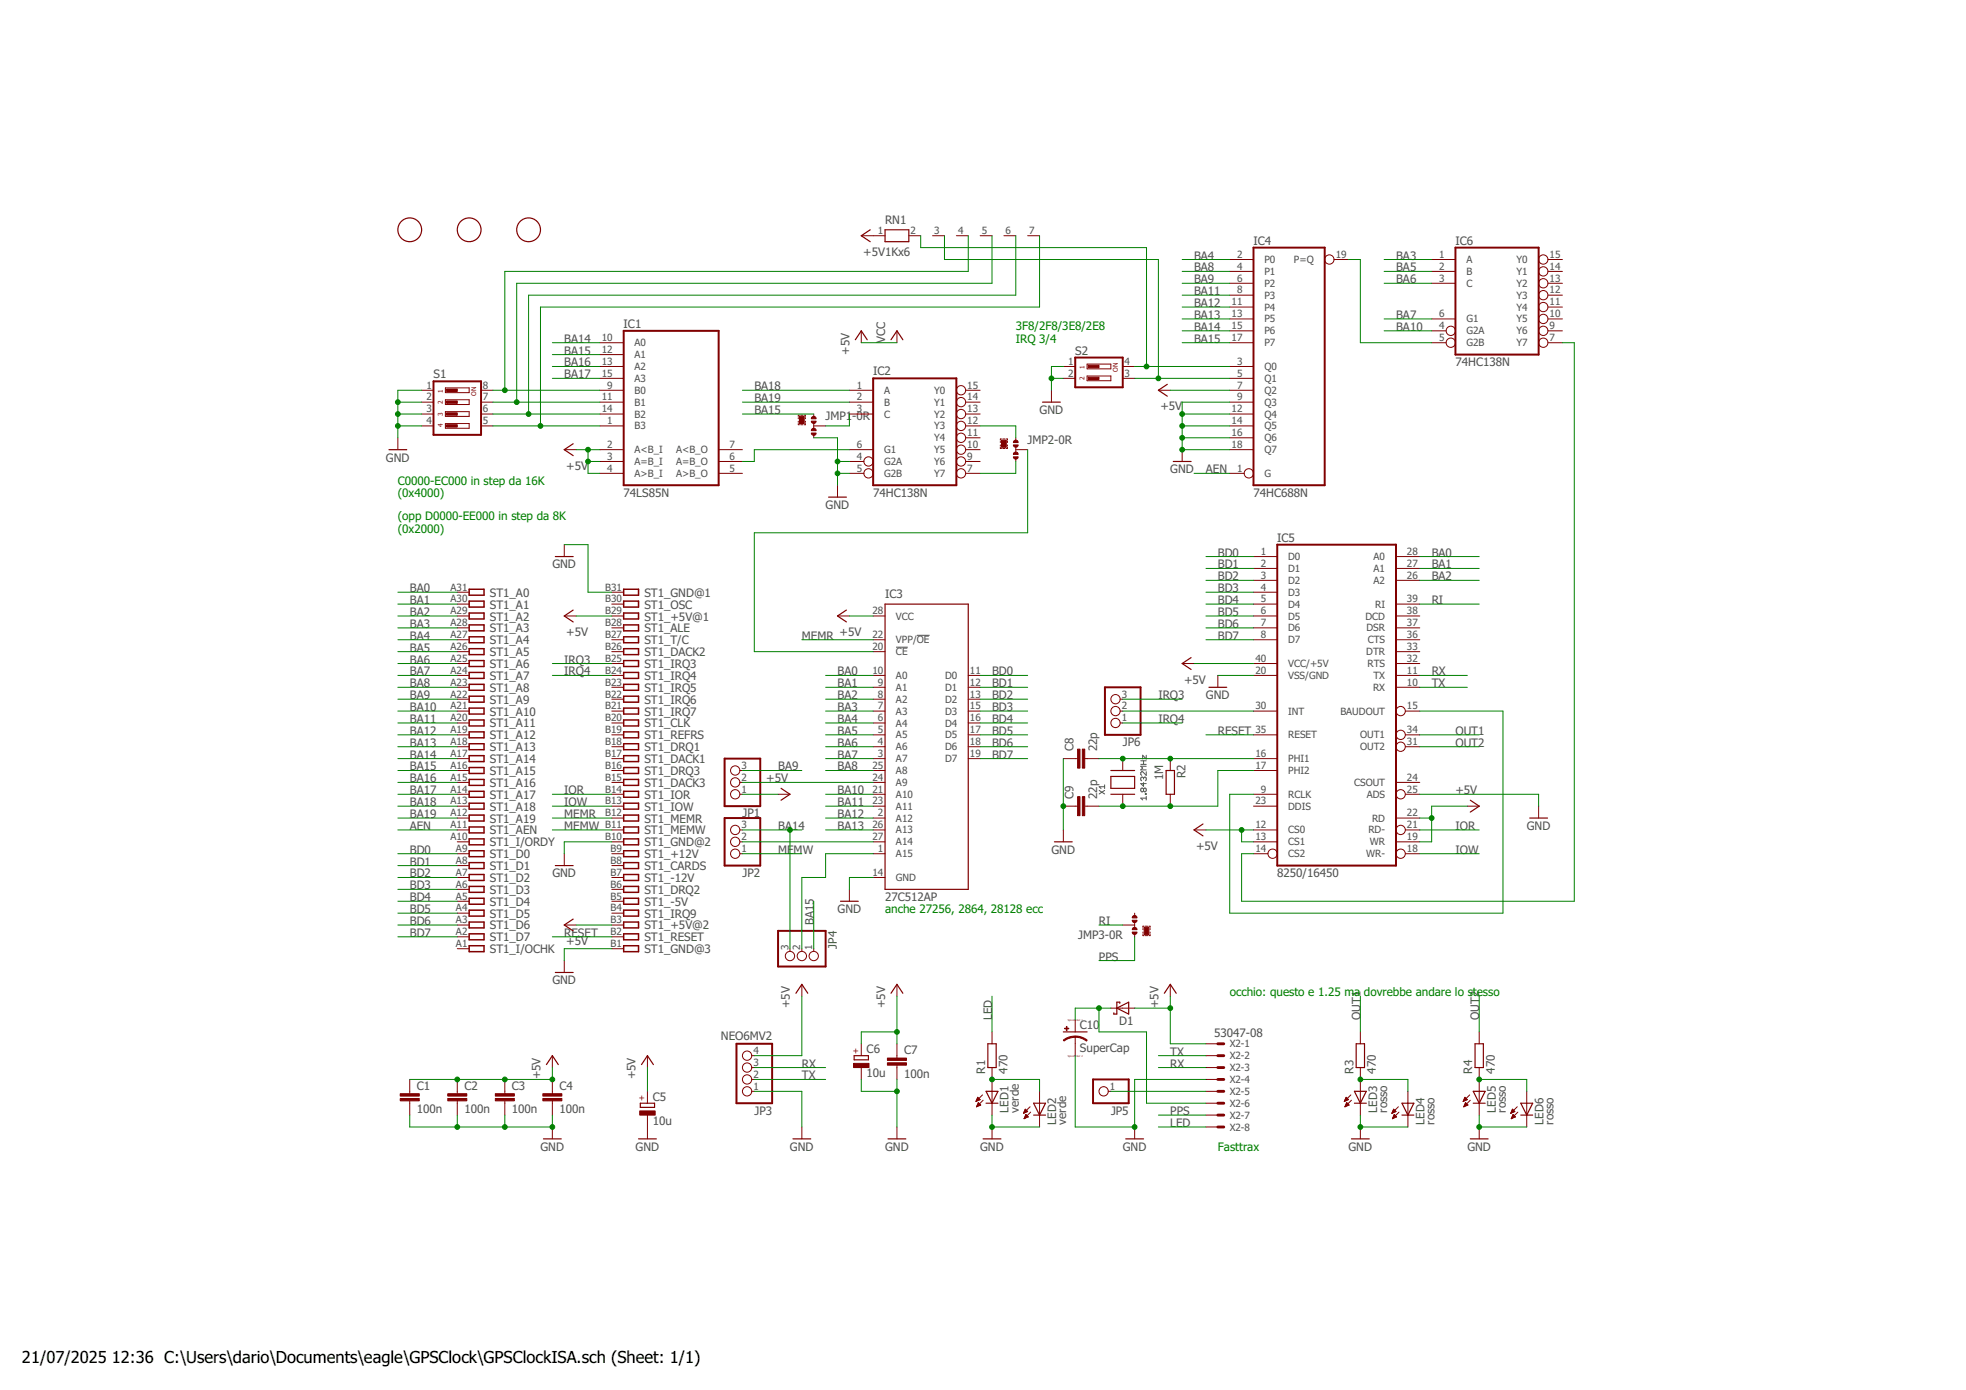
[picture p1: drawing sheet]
<svg xmlns="http://www.w3.org/2000/svg" width="420mm" height="297mm" viewBox="0 0 420 297" stroke-linecap="round" stroke-linejoin="round" font-family="sans-serif">
<defs><g id="words">
<g font-size="3.5">
<text x="4.7" y="291.3">21/07/2025</text>
<text x="23.9" y="291.3">12:36 C:\Users\dario\Documents\eagle\GPSClock\GPSClockISA.sch (Sheet: 1/1)</text>
</g>
<g font-size="2.5" fill="#505050">
<text x="189.1" y="47.8">RN1</text>
<text x="267.9" y="52.3">IC4</text>
<text x="311" y="52.3">IC6</text>
<text x="184.5" y="54.7">+5V1Kx6</text>
<text x="255.2" y="55.5">BA4</text>
<text x="255.2" y="58">BA8</text>
<text x="298.4" y="55.5">BA3</text>
<text x="298.4" y="58">BA5</text>
<text x="255.2" y="60.5">BA9</text>
<text x="255.2" y="63.1">BA11</text>
<text x="255.2" y="65.6">BA12</text>
<text x="298.4" y="60.5">BA6</text>
<text x="133.3" y="70.1">IC1</text>
<text x="255.2" y="68.2">BA13</text>
<text x="255.2" y="70.7">BA14</text>
<text x="298.4" y="68.2">BA7</text>
<text x="298.4" y="70.7">BA10</text>
<text x="120.6" y="73.2">BA14</text>
<text x="120.6" y="75.8">BA15</text>
<text x="181.5" y="75.8" transform="rotate(-90 181.5 75.8)">+5V</text>
<text x="189.1" y="73.2" transform="rotate(-90 189.1 73.2)">VCC</text>
<text x="229.8" y="75.8">S2</text>
<text x="255.2" y="73.2">BA15</text>
<text x="92.6" y="80.8">S1</text>
<text x="120.6" y="78.3">BA16</text>
<text x="120.6" y="80.8">BA17</text>
<text x="161.2" y="83.4">BA18</text>
<text x="186.6" y="80.2">IC2</text>
<text x="311" y="78.3">74HC138N</text>
<text x="161.2" y="88.5">BA15</text>
<text x="161.2" y="85.9">BA19</text>
<text x="176.5" y="89.7">JMP1</text>
<text x="182.1" y="89.7">-0R</text>
<text x="222.2" y="88.5">GND</text>
<text x="248" y="87.7">+5V</text>
<text x="219.6" y="94.8">JMP2-0R</text>
<text x="82.5" y="98.6">GND</text>
<text x="121" y="100.4">+5V</text>
<text x="250.1" y="101.2">GND</text>
<text x="257.7" y="101.2">AEN</text>
<text x="133.3" y="106.2">74LS85N</text>
<text x="186.6" y="106.2">74HC138N</text>
<text x="267.9" y="106.2">74HC688N</text>
<text x="176.5" y="108.8">GND</text>
<text x="260.3" y="118.9">BD0</text>
<text x="273" y="115.8">IC5</text>
<text x="306" y="118.9">BA0</text>
<text x="118" y="121.5">GND</text>
<text x="260.3" y="121.5">BD1</text>
<text x="260.3" y="124">BD2</text>
<text x="306" y="121.5">BA1</text>
<text x="306" y="124">BA2</text>
<text x="87.6" y="126.6">BA0</text>
<text x="87.6" y="129.1">BA1</text>
<text x="87.6" y="131.6">BA2</text>
<text x="104.7" y="130.1">ST1_A1</text>
<text x="104.7" y="127.5">ST1_A0</text>
<text x="137.7" y="130.1">ST1_OSC</text>
<text x="137.7" y="127.5">ST1_GND@1</text>
<text x="189.1" y="127.8">IC3</text>
<text x="260.3" y="126.6">BD3</text>
<text x="260.3" y="129.1">BD4</text>
<text x="260.3" y="131.6">BD5</text>
<text x="306" y="129.1">RI</text>
<text x="87.6" y="134.2">BA3</text>
<text x="87.6" y="136.7">BA4</text>
<text x="104.7" y="137.7">ST1_A4</text>
<text x="104.7" y="135.1">ST1_A3</text>
<text x="104.7" y="132.6">ST1_A2</text>
<text x="121" y="136">+5V</text>
<text x="137.7" y="137.7">ST1_T/C</text>
<text x="137.7" y="135.1">ST1_ALE</text>
<text x="137.7" y="132.6">ST1_+5V@1</text>
<text x="171.4" y="136.7">MEMR</text>
<text x="179.4" y="136">+5V</text>
<text x="260.3" y="134.2">BD6</text>
<text x="260.3" y="136.7">BD7</text>
<text x="87.6" y="139.3">BA5</text>
<text x="87.6" y="141.8">BA6</text>
<text x="104.7" y="142.8">ST1_A6</text>
<text x="104.7" y="140.2">ST1_A5</text>
<text x="120.6" y="141.8">IRQ3</text>
<text x="137.7" y="142.8">ST1_IRQ3</text>
<text x="137.7" y="140.2">ST1_DACK2</text>
<text x="87.6" y="144.3">BA7</text>
<text x="87.6" y="146.9">BA8</text>
<text x="87.6" y="149.4">BA9</text>
<text x="104.7" y="147.8">ST1_A8</text>
<text x="104.7" y="145.3">ST1_A7</text>
<text x="120.6" y="144.3">IRQ4</text>
<text x="137.7" y="147.8">ST1_IRQ5</text>
<text x="137.7" y="145.3">ST1_IRQ4</text>
<text x="179" y="144.3">BA0</text>
<text x="179" y="146.9">BA1</text>
<text x="179" y="149.4">BA2</text>
<text x="212" y="144.3">BD0</text>
<text x="212" y="146.9">BD1</text>
<text x="212" y="149.4">BD2</text>
<text x="247.6" y="149.4">IRQ3</text>
<text x="253.1" y="146.1">+5V</text>
<text x="257.7" y="149.4">GND</text>
<text x="306" y="146.9">TX</text>
<text x="306" y="144.3">RX</text>
<text x="87.6" y="152">BA10</text>
<text x="87.6" y="154.5">BA11</text>
<text x="104.7" y="155.5">ST1_A11</text>
<text x="104.7" y="152.9">ST1_A10</text>
<text x="104.7" y="150.4">ST1_A9</text>
<text x="137.7" y="155.5">ST1_CLK</text>
<text x="137.7" y="152.9">ST1_IRQ7</text>
<text x="137.7" y="150.4">ST1_IRQ6</text>
<text x="179" y="152">BA3</text>
<text x="179" y="154.5">BA4</text>
<text x="212" y="152">BD3</text>
<text x="212" y="154.5">BD4</text>
<text x="247.6" y="154.5">IRQ4</text>
<text x="87.6" y="157">BA12</text>
<text x="87.6" y="159.6">BA13</text>
<text x="104.7" y="160.5">ST1_A13</text>
<text x="104.7" y="158">ST1_A12</text>
<text x="137.7" y="160.5">ST1_DRQ1</text>
<text x="137.7" y="158">ST1_REFRS</text>
<text x="179" y="157">BA5</text>
<text x="179" y="159.6">BA6</text>
<text x="212" y="157">BD5</text>
<text x="212" y="159.6">BD6</text>
<text x="229.4" y="160.6" transform="rotate(-90 229.4 160.6)">C8</text>
<text x="234.5" y="160.6" transform="rotate(-90 234.5 160.6)">22p</text>
<text x="240" y="159.4">JP6</text>
<text x="260.3" y="157">RESET</text>
<text x="311" y="157">OUT1</text>
<text x="311" y="159.6">OUT2</text>
<text x="87.6" y="162.1">BA14</text>
<text x="87.6" y="164.7">BA15</text>
<text x="87.6" y="167.2">BA16</text>
<text x="104.7" y="165.6">ST1_A15</text>
<text x="104.7" y="163.1">ST1_A14</text>
<text x="137.7" y="165.6">ST1_DRQ3</text>
<text x="137.7" y="163.1">ST1_DACK1</text>
<text x="163.8" y="167.2">+5V</text>
<text x="166.3" y="164.7">BA9</text>
<text x="179" y="162.1">BA7</text>
<text x="179" y="164.7">BA8</text>
<text x="212" y="162.1">BD7</text>
<text x="248.6" y="166.7" transform="rotate(-90 248.6 166.7)">1M</text>
<text x="253.4" y="166.3" transform="rotate(-90 253.4 166.3)">R2</text>
<text x="87.6" y="169.7">BA17</text>
<text x="87.6" y="172.3">BA18</text>
<text x="104.7" y="173.2">ST1_A18</text>
<text x="104.7" y="170.7">ST1_A17</text>
<text x="104.7" y="168.2">ST1_A16</text>
<text x="120.6" y="169.7">IOR</text>
<text x="120.6" y="172.3">IOW</text>
<text x="137.7" y="173.2">ST1_IOW</text>
<text x="137.7" y="170.7">ST1_IOR</text>
<text x="137.7" y="168.2">ST1_DACK3</text>
<text x="179" y="169.7">BA10</text>
<text x="179" y="172.3">BA11</text>
<text x="229.4" y="170.7" transform="rotate(-90 229.4 170.7)">C9</text>
<text x="234.5" y="170.7" transform="rotate(-90 234.5 170.7)">22p</text>
<text x="311" y="169.7">+5V</text>
<text x="87.6" y="174.8">BA19</text>
<text x="87.6" y="177.3">AEN</text>
<text x="104.7" y="178.3">ST1_AEN</text>
<text x="104.7" y="175.8">ST1_A19</text>
<text x="120.6" y="174.8">MEMR</text>
<text x="120.6" y="177.3">MEMW</text>
<text x="137.7" y="178.3">ST1_MEMW</text>
<text x="137.7" y="175.8">ST1_MEMR</text>
<text x="158.7" y="174.7">JP1</text>
<text x="166.3" y="177.3">BA14</text>
<text x="179" y="174.8">BA12</text>
<text x="179" y="177.3">BA13</text>
<text x="311" y="177.3">IOR</text>
<text x="326.3" y="177.3">GND</text>
<text x="87.6" y="182.4">BD0</text>
<text x="87.6" y="185">BD1</text>
<text x="104.7" y="185.9">ST1_D1</text>
<text x="104.7" y="183.4">ST1_D0</text>
<text x="104.7" y="180.9">ST1_I/ORDY</text>
<text x="137.7" y="185.9">ST1_CARDS</text>
<text x="137.7" y="183.4">ST1_+12V</text>
<text x="137.7" y="180.9">ST1_GND@2</text>
<text x="166.3" y="182.4">MEMW</text>
<text x="224.7" y="182.4">GND</text>
<text x="255.6" y="181.7">+5V</text>
<text x="311" y="182.4">IOW</text>
<text x="87.6" y="187.5">BD2</text>
<text x="87.6" y="190">BD3</text>
<text x="104.7" y="191">ST1_D3</text>
<text x="104.7" y="188.5">ST1_D2</text>
<text x="118" y="187.5">GND</text>
<text x="137.7" y="191">ST1_DRQ2</text>
<text x="137.7" y="188.5">ST1_-12V</text>
<text x="158.7" y="187.4">JP2</text>
<text x="273" y="187.5">8250/16450</text>
<text x="87.6" y="192.6">BD4</text>
<text x="87.6" y="195.1">BD5</text>
<text x="87.6" y="197.7">BD6</text>
<text x="104.7" y="196.1">ST1_D5</text>
<text x="104.7" y="193.6">ST1_D4</text>
<text x="137.7" y="196.1">ST1_IRQ9</text>
<text x="137.7" y="193.6">ST1_-5V</text>
<text x="173.9" y="197.7" transform="rotate(-90 173.9 197.7)">BA15</text>
<text x="179" y="195.1">GND</text>
<text x="189.1" y="192.6">27C512AP</text>
<text x="234.9" y="197.7">RI</text>
<text x="87.6" y="200.2">BD7</text>
<text x="104.7" y="203.7">ST1_I/OCHK</text>
<text x="104.7" y="201.2">ST1_D7</text>
<text x="104.7" y="198.6">ST1_D6</text>
<text x="120.6" y="200.2">RESET</text>
<text x="121" y="202">+5V</text>
<text x="137.7" y="203.7">ST1_GND@3</text>
<text x="137.7" y="201.2">ST1_RESET</text>
<text x="137.7" y="198.6">ST1_+5V@2</text>
<text x="178.9" y="202.7" transform="rotate(-90 178.9 202.7)">JP4</text>
<text x="230.4" y="200.7">JMP3-0R</text>
<text x="234.9" y="205.3">PPS</text>
<text x="118" y="210.4">GND</text>
<text x="168.8" y="215.4" transform="rotate(-90 168.8 215.4)">+5V</text>
<text x="189.1" y="215.4" transform="rotate(-90 189.1 215.4)">+5V</text>
<text x="247.6" y="215.4" transform="rotate(-90 247.6 215.4)">+5V</text>
<text x="212" y="218" transform="rotate(-90 212 218)">LED</text>
<text x="230.8" y="219.9">C10</text>
<text x="239.2" y="219.1">D1</text>
<text x="259.5" y="221.7">53047-08</text>
<text x="290.7" y="218" transform="rotate(-90 290.7 218)">OUT1</text>
<text x="316.1" y="218" transform="rotate(-90 316.1 218)">OUT2</text>
<text x="154.1" y="222.3">NEO6MV2</text>
<text x="185.2" y="225.1">C6</text>
<text x="193.2" y="225.2">C7</text>
<text x="230.8" y="224.7">SuperCap</text>
<text x="250.1" y="225.6">TX</text>
<text x="89.1" y="232.8">C1</text>
<text x="99.2" y="232.8">C2</text>
<text x="109.4" y="232.8">C3</text>
<text x="115.5" y="230.7" transform="rotate(-90 115.5 230.7)">+5V</text>
<text x="119.6" y="232.8">C4</text>
<text x="135.8" y="230.7" transform="rotate(-90 135.8 230.7)">+5V</text>
<text x="171.4" y="230.7">TX</text>
<text x="171.4" y="228.1">RX</text>
<text x="185.2" y="230.2">10u</text>
<text x="193.2" y="230.3">100n</text>
<text x="210.5" y="229.4" transform="rotate(-90 210.5 229.4)">R1</text>
<text x="215.3" y="229.4" transform="rotate(-90 215.3 229.4)">470</text>
<text x="250.1" y="228.1">RX</text>
<text x="289.2" y="229.4" transform="rotate(-90 289.2 229.4)">R3</text>
<text x="294" y="229.4" transform="rotate(-90 294 229.4)">470</text>
<text x="314.6" y="229.4" transform="rotate(-90 314.6 229.4)">R4</text>
<text x="319.4" y="229.4" transform="rotate(-90 319.4 229.4)">470</text>
<text x="89.1" y="237.9">100n</text>
<text x="99.2" y="237.9">100n</text>
<text x="109.4" y="237.9">100n</text>
<text x="119.6" y="237.9">100n</text>
<text x="139.5" y="235.3">C5</text>
<text x="161.3" y="238.2">JP3</text>
<text x="215.6" y="237.8" transform="rotate(-90 215.6 237.8)">LED1</text>
<text x="217.7" y="237.8" transform="rotate(-90 217.7 237.8)">verde</text>
<text x="237.4" y="238.2">JP5</text>
<text x="250.1" y="238.3">PPS</text>
<text x="294.3" y="237.8" transform="rotate(-90 294.3 237.8)">LED3</text>
<text x="296.4" y="237.8" transform="rotate(-90 296.4 237.8)">rosso</text>
<text x="319.7" y="237.8" transform="rotate(-90 319.7 237.8)">LED5</text>
<text x="321.8" y="237.8" transform="rotate(-90 321.8 237.8)">rosso</text>
<text x="115.5" y="245.9">GND</text>
<text x="135.8" y="245.9">GND</text>
<text x="139.5" y="240.4">10u</text>
<text x="168.8" y="245.9">GND</text>
<text x="189.1" y="245.9">GND</text>
<text x="209.5" y="245.9">GND</text>
<text x="225.7" y="240.3" transform="rotate(-90 225.7 240.3)">LED2</text>
<text x="227.9" y="240.3" transform="rotate(-90 227.9 240.3)">verde</text>
<text x="239.9" y="245.9">GND</text>
<text x="250.1" y="240.8">LED</text>
<text x="288.2" y="245.9">GND</text>
<text x="304.4" y="240.3" transform="rotate(-90 304.4 240.3)">LED4</text>
<text x="306.6" y="240.3" transform="rotate(-90 306.6 240.3)">rosso</text>
<text x="313.6" y="245.9">GND</text>
<text x="329.8" y="240.3" transform="rotate(-90 329.8 240.3)">LED6</text>
<text x="332" y="240.3" transform="rotate(-90 332 240.3)">rosso</text>
</g>
<g font-size="2.5" fill="#008000">
<text x="217.1" y="70.6">3F8/2F8/3E8/2E8</text>
<text x="217.1" y="73.2">IRQ 3/4</text>
<text x="85" y="103.6">C0000-EC000 in step da 16K</text>
<text x="85" y="106.2">(0x4000)</text>
<text x="85" y="111.2">(opp D0000-EE000 in step da 8K</text>
<text x="85" y="113.9">(0x2000)</text>
<text x="189.1" y="195.1">anche 27256, 2864, 28128 ecc</text>
<text x="262.8" y="212.9">occhio: questo e 1.25 ma</text>
<text x="291.5" y="212.9">dovrebbe andare lo stesso</text>
<text x="260.3" y="245.9">Fasttrax</text>
</g>
<g font-size="2.1" fill="#505050">
<text x="187.6" y="50">1</text>
<text x="194.6" y="50">2</text>
<text x="199.7" y="50">3</text>
<text x="204.7" y="50">4</text>
<text x="209.8" y="50">5</text>
<text x="214.9" y="50">6</text>
<text x="220" y="50">7</text>
<text x="264.4" y="55.1">2</text>
<text x="264.4" y="57.6">4</text>
<text x="270.2" y="56.2">P0</text>
<text x="270.2" y="58.8">P1</text>
<text x="276.5" y="56.2">P=Q</text>
<text x="285.4" y="55.1">19</text>
<text x="307.5" y="55.1">1</text>
<text x="307.5" y="57.6">2</text>
<text x="313.4" y="56.2">A</text>
<text x="313.4" y="58.8">B</text>
<text x="324.1" y="58.8">Y1</text>
<text x="324.1" y="56.2">Y0</text>
<text x="331.2" y="57.6">14</text>
<text x="331.2" y="55.1">15</text>
<text x="263.2" y="65.3">11</text>
<text x="264.4" y="60.2">6</text>
<text x="264.4" y="62.7">8</text>
<text x="270.2" y="61.3">P2</text>
<text x="270.2" y="63.8">P3</text>
<text x="307.5" y="60.2">3</text>
<text x="313.4" y="61.3">C</text>
<text x="324.1" y="63.8">Y3</text>
<text x="324.1" y="61.3">Y2</text>
<text x="331.2" y="65.3">11</text>
<text x="331.2" y="62.7">12</text>
<text x="331.2" y="60.2">13</text>
<text x="263.2" y="67.8">13</text>
<text x="263.2" y="70.3">15</text>
<text x="270.2" y="66.4">P4</text>
<text x="270.2" y="68.9">P5</text>
<text x="270.2" y="71.5">P6</text>
<text x="307.5" y="70.3">4</text>
<text x="307.5" y="67.8">6</text>
<text x="313.4" y="71.5">G2A</text>
<text x="313.4" y="68.9">G1</text>
<text x="324.1" y="71.5">Y6</text>
<text x="324.1" y="68.9">Y5</text>
<text x="324.1" y="66.4">Y4</text>
<text x="331.2" y="70.3">9</text>
<text x="331.2" y="67.8">10</text>
<text x="128.6" y="72.9">10</text>
<text x="128.6" y="75.4">12</text>
<text x="128.6" y="78">13</text>
<text x="135.6" y="74">A0</text>
<text x="135.6" y="76.5">A1</text>
<text x="228.3" y="78">1</text>
<text x="240.3" y="78">4</text>
<text x="263.2" y="72.9">17</text>
<text x="264.4" y="78">3</text>
<text x="270.2" y="74">P7</text>
<text x="307.5" y="72.9">5</text>
<text x="313.4" y="74">G2B</text>
<text x="324.1" y="74">Y7</text>
<text x="331.2" y="72.9">7</text>
<text x="91.1" y="83">1</text>
<text x="103.2" y="83">8</text>
<text x="128.6" y="80.5">15</text>
<text x="129.8" y="83">9</text>
<text x="135.6" y="79.1">A2</text>
<text x="135.6" y="81.6">A3</text>
<text x="183.1" y="83">1</text>
<text x="206.7" y="83">15</text>
<text x="228.3" y="80.5">2</text>
<text x="240.3" y="80.5">3</text>
<text x="264.4" y="80.5">5</text>
<text x="264.4" y="83">7</text>
<text x="270.2" y="79.1">Q0</text>
<text x="270.2" y="81.6">Q1</text>
<text x="91.1" y="85.6">2</text>
<text x="91.1" y="88.1">3</text>
<text x="103.2" y="88.1">6</text>
<text x="103.2" y="85.6">7</text>
<text x="128.6" y="85.6">11</text>
<text x="128.6" y="88.1">14</text>
<text x="135.6" y="84.2">B0</text>
<text x="135.6" y="86.7">B1</text>
<text x="135.6" y="89.2">B2</text>
<text x="183.1" y="85.6">2</text>
<text x="183.1" y="88.1">3</text>
<text x="188.9" y="84.2">A</text>
<text x="188.9" y="86.7">B</text>
<text x="188.9" y="89.2">C</text>
<text x="199.7" y="89.2">Y2</text>
<text x="199.7" y="86.7">Y1</text>
<text x="199.7" y="84.2">Y0</text>
<text x="206.7" y="88.1">13</text>
<text x="206.7" y="85.6">14</text>
<text x="263.2" y="88.1">12</text>
<text x="264.4" y="85.6">9</text>
<text x="270.2" y="84.2">Q2</text>
<text x="270.2" y="86.7">Q3</text>
<text x="270.2" y="89.2">Q4</text>
<text x="91.1" y="90.7">4</text>
<text x="103.2" y="90.7">5</text>
<text x="129.8" y="90.7">1</text>
<text x="129.8" y="95.7">2</text>
<text x="135.6" y="91.8">B3</text>
<text x="155.9" y="95.7">7</text>
<text x="183.1" y="95.7">6</text>
<text x="199.7" y="94.3">Y4</text>
<text x="199.7" y="91.8">Y3</text>
<text x="206.7" y="95.7">10</text>
<text x="206.7" y="93.2">11</text>
<text x="206.7" y="90.7">12</text>
<text x="263.2" y="90.7">14</text>
<text x="263.2" y="93.2">16</text>
<text x="263.2" y="95.7">18</text>
<text x="270.2" y="91.8">Q5</text>
<text x="270.2" y="94.3">Q6</text>
<text x="129.8" y="98.3">3</text>
<text x="129.8" y="100.8">4</text>
<text x="135.6" y="96.8">A&lt;B_I</text>
<text x="135.6" y="99.4">A=B_I</text>
<text x="135.6" y="101.9">A&gt;B_I</text>
<text x="144.5" y="101.9">A&gt;B_O</text>
<text x="144.5" y="99.4">A=B_O</text>
<text x="144.5" y="96.8">A&lt;B_O</text>
<text x="155.9" y="100.8">5</text>
<text x="155.9" y="98.3">6</text>
<text x="183.1" y="98.3">4</text>
<text x="183.1" y="100.8">5</text>
<text x="188.9" y="99.4">G2A</text>
<text x="188.9" y="101.9">G2B</text>
<text x="188.9" y="96.8">G1</text>
<text x="199.7" y="101.9">Y7</text>
<text x="199.7" y="99.4">Y6</text>
<text x="199.7" y="96.8">Y5</text>
<text x="206.7" y="100.8">7</text>
<text x="206.7" y="98.3">9</text>
<text x="264.4" y="100.8">1</text>
<text x="270.2" y="101.9">G</text>
<text x="270.2" y="96.8">Q7</text>
<text x="269.5" y="118.6">1</text>
<text x="275.3" y="119.7">D0</text>
<text x="293.6" y="119.7">A0</text>
<text x="300.7" y="118.6">28</text>
<text x="269.5" y="121.1">2</text>
<text x="269.5" y="123.7">3</text>
<text x="275.3" y="122.2">D1</text>
<text x="275.3" y="124.8">D2</text>
<text x="293.6" y="122.2">A1</text>
<text x="293.6" y="124.8">A2</text>
<text x="300.7" y="121.1">27</text>
<text x="300.7" y="123.7">26</text>
<text x="96.3" y="131.3">A29</text>
<text x="96.3" y="128.7">A30</text>
<text x="96.3" y="126.2">A31</text>
<text x="129.3" y="131.3">B29</text>
<text x="129.3" y="128.7">B30</text>
<text x="129.3" y="126.2">B31</text>
<text x="186.5" y="131.3">28</text>
<text x="269.5" y="126.2">4</text>
<text x="269.5" y="128.7">5</text>
<text x="269.5" y="131.3">6</text>
<text x="275.3" y="127.3">D3</text>
<text x="275.3" y="129.9">D4</text>
<text x="293.9" y="129.9">RI</text>
<text x="300.7" y="128.7">39</text>
<text x="300.7" y="131.3">38</text>
<text x="96.3" y="136.4">A27</text>
<text x="96.3" y="133.8">A28</text>
<text x="129.3" y="136.4">B27</text>
<text x="129.3" y="133.8">B28</text>
<text x="186.5" y="136.4">22</text>
<text x="191.5" y="137.5">VPP/OE</text>
<text x="191.5" y="132.4">VCC</text>
<text x="269.5" y="133.8">7</text>
<text x="269.5" y="136.4">8</text>
<text x="275.3" y="132.4">D5</text>
<text x="275.3" y="134.9">D6</text>
<text x="275.3" y="137.5">D7</text>
<text x="291.8" y="132.4">DCD</text>
<text x="292" y="134.9">DSR</text>
<text x="292.3" y="137.5">CTS</text>
<text x="300.7" y="133.8">37</text>
<text x="300.7" y="136.4">36</text>
<text x="96.3" y="144">A24</text>
<text x="96.3" y="141.4">A25</text>
<text x="96.3" y="138.9">A26</text>
<text x="129.3" y="144">B24</text>
<text x="129.3" y="141.4">B25</text>
<text x="129.3" y="138.9">B26</text>
<text x="186.5" y="144">10</text>
<text x="186.5" y="138.9">20</text>
<text x="191.5" y="140">CE</text>
<text x="207.3" y="144">11</text>
<text x="268.3" y="144">20</text>
<text x="268.3" y="141.4">40</text>
<text x="275.3" y="142.6">VCC/+5V</text>
<text x="292" y="140">DTR</text>
<text x="292.2" y="142.6">RTS</text>
<text x="300.7" y="138.9">33</text>
<text x="300.7" y="141.4">32</text>
<text x="300.7" y="144">11</text>
<text x="96.3" y="149.1">A22</text>
<text x="96.3" y="146.5">A23</text>
<text x="129.3" y="149.1">B22</text>
<text x="129.3" y="146.5">B23</text>
<text x="187.6" y="146.5">9</text>
<text x="187.6" y="149.1">8</text>
<text x="191.5" y="145.1">A0</text>
<text x="191.5" y="147.6">A1</text>
<text x="202" y="145.1">D0</text>
<text x="202" y="147.6">D1</text>
<text x="207.3" y="146.5">12</text>
<text x="207.3" y="149.1">13</text>
<text x="239.7" y="149.1">3</text>
<text x="275.3" y="145.1">VSS/GND</text>
<text x="293.4" y="147.6">RX</text>
<text x="293.5" y="145.1">TX</text>
<text x="300.7" y="146.5">10</text>
<text x="96.3" y="154.1">A20</text>
<text x="96.3" y="151.6">A21</text>
<text x="129.3" y="154.1">B20</text>
<text x="129.3" y="151.6">B21</text>
<text x="187.6" y="151.6">7</text>
<text x="187.6" y="154.1">6</text>
<text x="191.5" y="150.2">A2</text>
<text x="191.5" y="152.7">A3</text>
<text x="191.5" y="155.3">A4</text>
<text x="202" y="150.2">D2</text>
<text x="202" y="152.7">D3</text>
<text x="202" y="155.3">D4</text>
<text x="207.3" y="151.6">15</text>
<text x="207.3" y="154.1">16</text>
<text x="239.7" y="154.1">1</text>
<text x="239.7" y="151.6">2</text>
<text x="268.3" y="151.6">30</text>
<text x="275.3" y="152.7">INT</text>
<text x="286.4" y="152.7">BAUDOUT</text>
<text x="300.7" y="151.6">15</text>
<text x="96.3" y="161.8">A17</text>
<text x="96.3" y="159.2">A18</text>
<text x="96.3" y="156.7">A19</text>
<text x="129.3" y="161.8">B17</text>
<text x="129.3" y="159.2">B18</text>
<text x="129.3" y="156.7">B19</text>
<text x="187.6" y="156.7">5</text>
<text x="187.6" y="159.2">4</text>
<text x="187.6" y="161.8">3</text>
<text x="191.5" y="157.8">A5</text>
<text x="191.5" y="160.3">A6</text>
<text x="202" y="157.8">D5</text>
<text x="202" y="160.3">D6</text>
<text x="207.3" y="156.7">17</text>
<text x="207.3" y="159.2">18</text>
<text x="207.3" y="161.8">19</text>
<text x="268.3" y="156.7">35</text>
<text x="268.3" y="161.8">16</text>
<text x="275.3" y="157.8">RESET</text>
<text x="290.7" y="157.8">OUT1</text>
<text x="290.7" y="160.3">OUT2</text>
<text x="300.7" y="156.7">34</text>
<text x="300.7" y="159.2">31</text>
<text x="96.3" y="166.8">A15</text>
<text x="96.3" y="164.3">A16</text>
<text x="129.3" y="166.8">B15</text>
<text x="129.3" y="164.3">B16</text>
<text x="158.5" y="166.8">2</text>
<text x="158.5" y="164.3">3</text>
<text x="186.5" y="164.3">25</text>
<text x="186.5" y="166.8">24</text>
<text x="191.5" y="162.9">A7</text>
<text x="191.5" y="165.4">A8</text>
<text x="191.5" y="168">A9</text>
<text x="202" y="162.9">D7</text>
<text x="268.3" y="164.3">17</text>
<text x="275.3" y="162.9">PHI1</text>
<text x="275.3" y="165.4">PHI2</text>
<text x="289.4" y="168">CSOUT</text>
<text x="300.7" y="166.8">24</text>
<text x="96.3" y="171.9">A13</text>
<text x="96.3" y="169.4">A14</text>
<text x="129.3" y="171.9">B13</text>
<text x="129.3" y="169.4">B14</text>
<text x="158.5" y="169.4">1</text>
<text x="186.5" y="169.4">21</text>
<text x="186.5" y="171.9">23</text>
<text x="191.5" y="170.5">A10</text>
<text x="191.5" y="173">A11</text>
<text x="268.3" y="171.9">23</text>
<text x="269.5" y="169.4">9</text>
<text x="275.3" y="173">DDIS</text>
<text x="275.3" y="170.5">RCLK</text>
<text x="292.1" y="170.5">ADS</text>
<text x="300.7" y="169.4">25</text>
<text x="96.3" y="179.5">A10</text>
<text x="96.3" y="177">A11</text>
<text x="96.3" y="174.5">A12</text>
<text x="129.3" y="179.5">B10</text>
<text x="129.3" y="177">B11</text>
<text x="129.3" y="174.5">B12</text>
<text x="158.5" y="179.5">2</text>
<text x="158.5" y="177">3</text>
<text x="186.5" y="179.5">27</text>
<text x="186.5" y="177">26</text>
<text x="187.6" y="174.5">2</text>
<text x="191.5" y="175.6">A12</text>
<text x="191.5" y="178.1">A13</text>
<text x="268.3" y="177">12</text>
<text x="268.3" y="179.5">13</text>
<text x="275.3" y="178.1">CS0</text>
<text x="292.4" y="178.1">RD-</text>
<text x="293.2" y="175.6">RD</text>
<text x="300.7" y="179.5">19</text>
<text x="300.7" y="177">21</text>
<text x="300.7" y="174.5">22</text>
<text x="97.5" y="184.6">A8</text>
<text x="97.5" y="182.1">A9</text>
<text x="130.5" y="184.6">B8</text>
<text x="130.5" y="182.1">B9</text>
<text x="158.5" y="182.1">1</text>
<text x="187.6" y="182.1">1</text>
<text x="191.5" y="180.7">A14</text>
<text x="191.5" y="183.2">A15</text>
<text x="268.3" y="182.1">14</text>
<text x="275.3" y="180.7">CS1</text>
<text x="275.3" y="183.2">CS2</text>
<text x="292" y="183.2">WR-</text>
<text x="292.8" y="180.7">WR</text>
<text x="300.7" y="182.1">18</text>
<text x="97.5" y="189.7">A6</text>
<text x="97.5" y="187.2">A7</text>
<text x="130.5" y="189.7">B6</text>
<text x="130.5" y="187.2">B7</text>
<text x="186.5" y="187.2">14</text>
<text x="191.5" y="188.3">GND</text>
<text x="97.5" y="197.3">A3</text>
<text x="97.5" y="194.8">A4</text>
<text x="97.5" y="192.2">A5</text>
<text x="130.5" y="197.3">B3</text>
<text x="130.5" y="194.8">B4</text>
<text x="130.5" y="192.2">B5</text>
<text x="97.5" y="202.4">A1</text>
<text x="97.5" y="199.8">A2</text>
<text x="130.5" y="202.4">B1</text>
<text x="130.5" y="199.8">B2</text>
<text x="168.5" y="202.9" transform="rotate(-90 168.5 202.9)">3</text>
<text x="171" y="202.9" transform="rotate(-90 171 202.9)">2</text>
<text x="173.6" y="202.9" transform="rotate(-90 173.6 202.9)">1</text>
<text x="161" y="227.8">3</text>
<text x="161" y="225.2">4</text>
<text x="262.8" y="223.8">X2-1</text>
<text x="262.8" y="226.4">X2-2</text>
<text x="161" y="232.9">1</text>
<text x="161" y="230.3">2</text>
<text x="237.2" y="232.9">1</text>
<text x="262.8" y="228.9">X2-3</text>
<text x="262.8" y="231.4">X2-4</text>
<text x="262.8" y="234">X2-5</text>
<text x="262.8" y="236.5">X2-6</text>
<text x="262.8" y="239.1">X2-7</text>
<text x="262.8" y="241.6">X2-8</text>
</g>
<g font-size="1.8" fill="#800000">
<text x="183.5" y="225.2" transform="rotate(-90 183.5 225.2)">+</text>
<text x="137.8" y="235.4" transform="rotate(-90 137.8 235.4)">+</text>
</g>
<g font-size="1.4" fill="#800000">
<text x="94.7" y="83.9" transform="rotate(-90 94.7 83.9)">1</text>
<text x="231.8" y="81.2" transform="rotate(-90 231.8 81.2)">2</text>
<text x="231.8" y="78.8" transform="rotate(-90 231.8 78.8)">1</text>
<text x="238.9" y="79.5" transform="rotate(-90 238.9 79.5)">ON</text>
<text x="94.7" y="88.8" transform="rotate(-90 94.7 88.8)">3</text>
<text x="94.7" y="86.3" transform="rotate(-90 94.7 86.3)">2</text>
<text x="101.8" y="84.6" transform="rotate(-90 101.8 84.6)">ON</text>
<text x="94.7" y="91.3" transform="rotate(-90 94.7 91.3)">4</text>
</g>
<g font-size=".6" fill="#800080">
<text x="228.2" y="218.2">SpiceO</text>
<text x="229.9" y="218.2">rder 1</text>
<text x="228.2" y="225.8">SpiceO</text>
<text x="229.9" y="225.8">rder 2</text>
</g>
</g></defs>
<g fill="none" stroke="#505050" stroke-width=".21">
<path d="M191.5 138.3h2.5M196 135.8h2.7M234.9 168.9l1.2 .8M236.1 168.9l-1.2 .8M236.1 168.1h-1.2l.4 .4M236.1 167.7v.8M243.8 163.3h1.2M243.8 162.6h1.2M244.4 166.3l.2-.2 .4 .2v.4l-.2 .2M244.4 168.6l.2-.2 .4 .2v.4l-.2 .2-.4-.2M244.4 168.6l-.2-.2-.4 .2v.4l.2 .2 .4-.2M244.4 166.3l-.2-.2-.4 .2v.4l.2 .2"/>
<path d="M244.4 162.6v.7M244.4 166.3v.2M244.4 167.2v.8l-.6-.6h1.2M244.4 168.6v.4M244.8 169.6h.2v.2h-.2zM245 170.6h-1.2l.4 .3M245 161.4v.8l-.8-.8v.8M245 164.9v.8l-.8-.8-.4 .2v.4l.2 .2M245 170.2v.7M245 163.7h-1.2l.4 .4-.4 .4h1.2"/>
</g>
<g fill="none" stroke="#800000" stroke-width=".25">
<path d="M186 49.1l-1.9 1.3 1.9 1.2M189.1 49.1h5.1v2.5h-5.1zM182.8 72.6l1.3-1.9 1.2 1.9M190.4 72.6l1.3-1.9 1.3 1.9M83.1 96.1h3.8M122.5 94.8l-1.9 1.3 1.9 1.3M222.8 85.9h3.8M249.5 82.1l-1.9 1.3 1.9 1.3M250.7 98.6h3.9M118.7 118.9h3.8M177.1 106.2h3.8M122.5 130.4l-1.9 1.2 1.9 1.3"/>
<path d="M180.9 130.4l-1.9 1.2 1.9 1.3M189.1 129.1h17.8v61h-17.8zM254.6 140.5l-2 1.3 2 1.3M258.4 146.9h3.8M166.9 168.5l1.9 1.2-1.9 1.3M225.3 179.9h3.9M237.4 169.7h5.1M237.4 164.7h5.1M237.4 165.9h5.1v2.6h-5.1zM249.2 164.7h1.8v5h-1.8zM257.1 176.1l-1.9 1.3 1.9 1.2M314.2 171l1.9 1.3-1.9 1.2"/>
<path d="M326.9 174.8h3.8M118.7 185h3.8M122.5 196.4l-1.9 1.3 1.9 1.2M179.6 192.6h3.8M118.7 207.8h3.8M170.1 212.3l1.3-1.9 1.2 1.9M190.4 212.3l1.3-1.9 1.3 1.9M238.7 215.4l2.5-1.2v2.5zM239.3 214.4v-.2h-.6v2.5h-.7v-.2M248.8 212.3l1.3-1.9 1.3 1.9M116.8 227.5l1.2-1.9 1.3 1.9M136.8 235.8h3.1v.8h-3.1z"/>
<path d="M137.1 227.5l1.3-1.9 1.2 1.9M182.5 225.6h3.1v.9h-3.1zM210.7 235.8h2.6M210.7 233.2h2.6l-1.3 2.6zM211.1 223.1h1.8v5h-1.8zM220.9 235.8h2.5l-1.2 2.5zM220.9 238.3h2.5M227.2 220.5h5.1M289.5 235.8h2.5M289.5 233.2h2.5l-1.3 2.6zM289.8 223.1h1.8v5h-1.8zM299.6 235.8h2.6l-1.3 2.5z"/>
<path d="M299.6 238.3h2.6M314.9 235.8h2.5M314.9 233.2h2.5l-1.3 2.6zM315.2 223.1h1.8v5h-1.8zM325 235.8h2.6l-1.3 2.5zM325 238.3h2.6M116.1 243.4h3.9M136.5 243.4h3.8M169.5 243.4h3.8M189.8 243.4h3.8M210.1 243.4h3.8M240.6 243.4h3.8"/>
<path d="M288.8 243.4h3.8M314.2 243.4h3.8"/>
<circle cx="87.6" cy="49.1" r="2.54"/>
<circle cx="100.3" cy="49.1" r="2.54"/>
<circle cx="113" cy="49.1" r="2.54"/>
</g>
<g fill="none" stroke="#800000" stroke-width=".21">
<path d="M184.1 50.4h5M194.2 50.4h2.6M199.3 50.4h2.5M204.4 50.4h2.5M209.5 50.4h2.5M214.5 50.4h2.6M219.6 50.4h2.6M262.8 55.5h5.1M262.8 58h5.1M285.1 55.5h3.1M306 55.5h5M306 58h5"/>
<path d="M330.8 55.5h3.1M330.8 58h3.1M128.2 73.2h5.1M128.2 78.3h5.1M128.2 75.8h5.1M184.1 70.7v2.5M191.7 70.7v2.5M227.2 78.3h2.6M232.3 77.8h5.1v1h-5.1zM239.9 78.3h2.6M262.8 60.5h5.1M262.8 70.7h5.1"/>
<path d="M262.8 73.2h5.1M262.8 68.2h5.1M262.8 65.6h5.1M262.8 63.1h5.1M262.8 78.3h5.1M306 60.5h5M306 70.7h3.1M306 73.2h3.1M306 68.2h5M330.8 60.5h3.1M330.8 70.7h3.1M330.8 73.2h3.1"/>
<path d="M330.8 68.2h3.1M330.8 65.6h3.1M330.8 63.1h3.1M85 93.6v2.5M90.1 83.4h2.5M90.1 85.9h2.5M90.1 88.5h2.5M90.1 91h2.5M95.2 82.9h5.1v1h-5.1zM95.2 85.4h5.1v1h-5.1zM95.2 88h5.1v1h-5.1zM95.2 90.5h5.1v1h-5.1z"/>
<path d="M102.8 83.4h2.5M102.8 85.9h2.5M102.8 88.5h2.5M102.8 91h2.5M120.6 96.1h2.5M128.2 83.4h5.1M128.2 85.9h5.1M128.2 88.5h5.1M128.2 98.6h5.1M128.2 96.1h5.1M128.2 91h5.1M128.2 80.9h5.1"/>
<path d="M153.6 98.6h5.1M153.6 96.1h5.1M170.6 90.5v.3h.3M170.6 89.2v.3M170.6 90v.3M170.9 88.7h-.3v.3M171.1 88.7h.5M171.1 90.8h.5M171.9 88.7h.2v.3M172.1 90.5v.3h-.2M172.1 89.2v.3M172.1 90v.3"/>
<path d="M173.9 91h2.5M173.9 88.5v.7M173.9 90.5v1M173.9 92.8v.8M181.5 83.4h5.1M181.5 85.9h5.1M181.5 88.5h5.1M181.5 98.6h3.1M181.5 96.1h5.1M206.4 83.4h3.1M206.4 85.9h3.1M206.4 88.5h3.1"/>
<path d="M206.4 98.6h3.1M206.4 96.1h3.1M206.4 93.6h3.1M206.4 91h3.1M213.8 95.6v.2h.2M213.8 94.3v.3M213.8 95.1v.2M214 93.8h-.2v.3M214.3 93.8h.5M214.3 95.8h.5M215.1 93.8h.2v.3M215.3 95.6v.2h-.2"/>
<path d="M215.3 94.3v.3M215.3 95.1v.2M217.1 96.1h2.5M217.1 93.6v.7M217.1 95.6v1M217.1 97.9v.7M224.7 83.4v2.5M227.2 80.9h2.6M232.3 80.3h5.1v1.1h-5.1zM239.9 80.9h2.6M247.6 83.4h2.5M252.6 96.1v2.5"/>
<path d="M262.8 83.4h5.1M262.8 85.9h5.1M262.8 88.5h5.1M262.8 96.1h5.1M262.8 93.6h5.1M262.8 91h5.1M262.8 80.9h5.1M120.6 116.4v2.5M128.2 101.2h5.1M153.6 101.2h5.1M179 103.7v2.5M181.5 101.2h3.1"/>
<path d="M206.4 101.2h3.1M262.8 101.2h3.1M267.9 118.9h5.1M298.3 118.9h5.1M97.7 139.3h2.6M97.7 136.7h2.6M97.7 134.2h2.6M97.7 131.6h2.6M97.7 129.1h2.6M97.7 126.6h2.6M120.6 131.6h2.5M130.7 139.3h2.6"/>
<path d="M130.7 136.7h2.6M130.7 134.2h2.6M130.7 131.6h2.6M130.7 129.1h2.6M130.7 126.6h2.6M179 131.6h2.5M186.6 139.3h2.5M186.6 136.7h2.5M186.6 131.6h2.5M267.9 136.7h5.1M267.9 134.2h5.1M267.9 131.6h5.1"/>
<path d="M267.9 129.1h5.1M267.9 126.6h5.1M267.9 121.5h5.1M267.9 124h5.1M298.3 139.3h5.1M298.3 136.7h5.1M298.3 134.2h5.1M298.3 131.6h5.1M298.3 129.1h5.1M298.3 121.5h5.1M298.3 124h5.1M97.7 159.6h2.6"/>
<path d="M97.7 157h2.6M97.7 154.5h2.6M97.7 152h2.6M97.7 149.4h2.6M97.7 146.9h2.6M97.7 144.3h2.6M97.7 141.8h2.6M130.7 159.6h2.6M130.7 157h2.6M130.7 154.5h2.6M130.7 152h2.6M130.7 149.4h2.6"/>
<path d="M130.7 146.9h2.6M130.7 144.3h2.6M130.7 141.8h2.6M186.6 159.6h2.5M186.6 157h2.5M186.6 154.5h2.5M186.6 152h2.5M186.6 149.4h2.5M186.6 146.9h2.5M186.6 144.3h2.5M206.9 159.6h2.6M206.9 157h2.6"/>
<path d="M206.9 154.5h2.6M206.9 152h2.6M206.9 149.4h2.6M206.9 146.9h2.6M206.9 144.3h2.6M239.4 154.5h.5M239.4 152h.5M239.4 149.4h.5M252.6 141.8h2.6M260.3 144.3v2.6M267.9 157h5.1M267.9 152h5.1"/>
<path d="M267.9 144.3h5.1M267.9 141.8h5.1M298.3 146.9h5.1M298.3 144.3h5.1M298.3 141.8h5.1M300.3 159.6h3.1M300.3 157h3.1M300.3 152h3.1M97.7 179.9h2.6M97.7 177.4h2.6M97.7 174.8h2.6M97.7 172.3h2.6"/>
<path d="M97.7 169.7h2.6M97.7 167.2h2.6M97.7 164.7h2.6M97.7 162.1h2.6M130.7 179.9h2.6M130.7 177.4h2.6M130.7 174.8h2.6M130.7 172.3h2.6M130.7 169.7h2.6M130.7 167.2h2.6M130.7 164.7h2.6M130.7 162.1h2.6"/>
<path d="M158.1 179.9h.6M158.1 177.4h.6M158.1 169.7h.6M158.1 167.2h.6M158.1 164.7h.6M166.3 169.7h2.5M186.6 179.9h2.5M186.6 177.4h2.5M186.6 174.8h2.5M186.6 172.3h2.5M186.6 169.7h2.5M186.6 167.2h2.5"/>
<path d="M186.6 164.7h2.5M186.6 162.1h2.5M206.9 162.1h2.6M227.2 172.3h3.1M227.2 162.1h3.1M227.2 177.4v2.5M231.8 172.3h3.1M231.8 162.1h3.1M239.9 162.1v2.6M239.9 169.7v2.6M250.1 162.1v2.6M250.1 169.7v2.6"/>
<path d="M255.2 177.4h2.5M267.9 179.9h5.1M267.9 177.4h5.1M267.9 172.3h5.1M267.9 169.7h5.1M267.9 164.7h5.1M267.9 162.1h5.1M298.3 179.9h5.1M298.3 174.8h5.1M298.3 167.2h5.1M300.3 177.4h3.1M300.3 169.7h3.1"/>
<path d="M313.6 172.3h2.5M328.8 172.3v2.5M97.7 197.7h2.6M97.7 195.1h2.6M97.7 192.6h2.6M97.7 190.1h2.6M97.7 187.5h2.6M97.7 185h2.6M97.7 182.4h2.6M120.6 197.7h2.5M120.6 182.4v2.6M130.7 197.7h2.6"/>
<path d="M130.7 195.1h2.6M130.7 192.6h2.6M130.7 190.1h2.6M130.7 187.5h2.6M130.7 185h2.6M130.7 182.4h2.6M158.1 182.4h.6M181.5 190.1v2.5M186.6 187.5h2.5M186.6 182.4h2.5M239.9 197.7h2.6M242.5 195.1v.8"/>
<path d="M242.5 197.2v1M242.5 199.4v.8M244.3 199.7v.2h.2M244.3 198.4v.3M244.3 199.2v.2M244.5 197.9h-.2v.3M244.8 199.9h.5M244.8 197.9h.5M245.5 197.9h.3v.3M245.8 199.7v.2h-.3M245.8 198.4v.3M245.8 199.2v.2"/>
<path d="M267.9 182.4h3.1M300.3 182.4h3.1M97.7 202.7h2.6M97.7 200.2h2.6M120.6 205.3v2.5M130.7 202.7h2.6M130.7 200.2h2.6M168.8 202.7v.6M171.4 202.7v.6M171.4 210.4v2.5M173.9 202.7v.6M191.7 210.4v2.5"/>
<path d="M229.8 218v2.5M237.4 215.4h5.1M250.1 210.4v2.5M87.6 230.7v3M87.6 235.2v3.1M97.7 230.7v3M97.7 235.2v3.1M107.9 230.7v3M107.9 235.2v3.1M118 225.6v2.5M118 230.7v3M118 235.2v3.1"/>
<path d="M138.4 225.6v2.5M138.4 233.2v2.6M138.4 238.3v5.1M160.7 233.2h.5M160.7 230.7h.5M160.7 228.1h.5M160.7 225.6h.5M184.1 223.1v2.5M184.1 228.1v2.6M191.7 223.1v3M191.7 227.6v3.1M208.6 235.3h.1"/>
<path d="M208.7 235.2h.3M208.7 235.1h.6M208.7 236.5h.1M208.8 234.9h.6M208.8 236.4h.2M208.8 234.8h.5M208.8 236.3h.5M208.9 236.2h.7M208.9 234.7h.3M208.9 234.6h.2M208.9 236h.6M209 234.5l.5 .5-.9 .4z"/>
<path d="M209 235.9h.4M209 235.8h.3M209.1 235.7h.1M209.1 235.6l.5 .5-.9 .4zM210 234l-1.4 1.4M210.1 235.1l-1.4 1.4M212 220.5v2.6M212 228.1v10.2M218.8 237.8h.1M218.8 237.7h.4M218.9 237.6h.6M218.9 239.1h.1"/>
<path d="M218.9 237.5h.7M218.9 238.9h.3M219 237.4h.5M219 238.8h.5M219 237.2h.3M219 238.7h.7M219.1 237.1h.1M219.1 238.6h.5M219.1 237l.5 .5-.9 .4zM219.1 238.4h.4M219.2 238.3h.2M219.2 238.2h.1"/>
<path d="M219.8 238.7l-.6-.5-.3 .9M219.8 238.7l-.9 .4M220.1 236.5l-1.4 1.4M220.3 237.7l-1.4 1.4M222.2 233.2v7.6M229.8 221.5v4.1M236.8 233.2h.6M257.7 233.2h2.6M257.7 230.7h2.6M257.7 228.1h2.6M257.7 225.6h2.6M257.7 223.1h2.6"/>
<path d="M257.7 235.8h2.6M257.7 238.3h2.6M287.3 235.3h.2M287.4 235.2h.3M287.4 235.1h.6M287.4 236.5h.1M287.5 234.9h.6M287.5 236.4h.2M287.5 236.3h.5M287.5 234.8h.5M287.6 234.7h.3M287.6 236.2h.7"/>
<path d="M287.6 234.6h.2M287.6 236h.6M287.7 234.5l.5 .5-.9 .4zM287.7 235.9h.4M287.7 235.8h.3M287.8 235.7h.1M288.3 236.1l-.5-.5-.4 .9M288.3 236.1l-.9 .4M288.7 234l-1.4 1.4M288.8 235.1l-1.4 1.4M290.7 220.5v2.6M290.7 228.1v10.2"/>
<path d="M297.5 237.8h.1M297.5 237.7h.4M297.6 237.6h.6M297.6 239.1h.1M297.6 237.5h.7M297.6 238.9h.3M297.7 238.8h.5M297.7 237.4h.5M297.8 237.2h.2M297.8 238.7h.7M297.8 238.6h.6M297.8 237.1h.1"/>
<path d="M297.8 237l.5 .5-.8 .4zM297.9 238.4h.3M297.9 238.3h.2M298 238.2h.1M298.5 238.7l-.5-.5-.4 .9M298.5 238.7l-.9 .4M298.9 236.5l-1.4 1.4M299 237.7l-1.4 1.4M300.9 233.2v7.6M312.7 235.3h.2M312.8 235.2h.3M312.8 235.1h.6"/>
<path d="M312.8 236.5h.1M312.9 234.9h.6M312.9 236.4h.2M312.9 234.8h.5M312.9 236.3h.5M313 234.7h.3M313 236.2h.7M313 234.6h.2M313 236h.6M313.1 234.5l.5 .5-.9 .4zM313.1 235.9h.4M313.1 235.8h.3"/>
<path d="M313.2 235.7h.1M313.2 235.6l.5 .5-.9 .4zM314.1 234l-1.4 1.4M314.2 235.1l-1.4 1.4M316.1 220.5v2.6M316.1 228.1v10.2M322.9 237.8h.1M322.9 237.7h.4M323 239.1h.1M323 237.6h.6M323 237.5h.7M323 238.9h.3"/>
<path d="M323.1 237.4h.5M323.1 238.8h.5M323.2 237.2h.2M323.2 238.7h.6M323.2 237.1h.1M323.2 238.6h.6M323.2 237l.5 .5-.8 .4zM323.3 238.4h.3M323.3 238.3h.2M323.3 238.2h.1M323.4 238.2l.5 .5-.9 .4zM324.3 236.5l-1.4 1.4"/>
<path d="M324.4 237.7l-1.4 1.4M326.3 233.2v7.6M118 240.8v2.6M171.4 240.8v2.6M191.7 240.8v2.6M212 240.8v2.6M242.5 240.8v2.6M257.7 240.8h2.6M290.7 240.8v2.6M316.1 240.8v2.6"/>
<circle cx="284.1" cy="55.5" r=".99"/>
<circle cx="329.8" cy="58" r=".99"/>
<circle cx="329.8" cy="55.5" r=".99"/>
<circle cx="310" cy="70.7" r=".99"/>
<circle cx="310" cy="73.2" r=".99"/>
<circle cx="329.8" cy="73.2" r=".99"/>
<circle cx="329.8" cy="70.7" r=".99"/>
<circle cx="329.8" cy="68.2" r=".99"/>
<circle cx="329.8" cy="65.6" r=".99"/>
<circle cx="329.8" cy="63.1" r=".99"/>
<circle cx="329.8" cy="60.5" r=".99"/>
<circle cx="185.6" cy="98.6" r=".99"/>
<circle cx="205.4" cy="93.6" r=".99"/>
<circle cx="205.4" cy="98.6" r=".99"/>
<circle cx="205.4" cy="96.1" r=".99"/>
<circle cx="205.4" cy="91" r=".99"/>
<circle cx="205.4" cy="88.5" r=".99"/>
<circle cx="205.4" cy="85.9" r=".99"/>
<circle cx="205.4" cy="83.4" r=".99"/>
<circle cx="185.6" cy="101.2" r=".99"/>
<circle cx="205.4" cy="101.2" r=".99"/>
<circle cx="266.9" cy="101.2" r=".99"/>
<circle cx="238.4" cy="154.5" r=".99"/>
<circle cx="238.4" cy="152" r=".99"/>
<circle cx="238.4" cy="149.4" r=".99"/>
<circle cx="299.3" cy="157" r=".99"/>
<circle cx="299.3" cy="159.6" r=".99"/>
<circle cx="299.3" cy="152" r=".99"/>
<circle cx="157.1" cy="169.7" r=".99"/>
<circle cx="157.1" cy="167.2" r=".99"/>
<circle cx="157.1" cy="164.7" r=".99"/>
<circle cx="157.1" cy="179.9" r=".99"/>
<circle cx="157.1" cy="177.4" r=".99"/>
<circle cx="299.3" cy="169.7" r=".99"/>
<circle cx="299.3" cy="177.4" r=".99"/>
<circle cx="157.1" cy="182.4" r=".99"/>
<circle cx="272" cy="182.4" r=".99"/>
<circle cx="299.3" cy="182.4" r=".99"/>
<circle cx="168.8" cy="204.3" r=".99"/>
<circle cx="171.4" cy="204.3" r=".99"/>
<circle cx="173.9" cy="204.3" r=".99"/>
<circle cx="159.7" cy="230.7" r=".99"/>
<circle cx="159.7" cy="228.1" r=".99"/>
<circle cx="159.7" cy="225.6" r=".99"/>
<circle cx="159.7" cy="233.2" r=".99"/>
<circle cx="235.9" cy="233.2" r=".99"/>
</g>
<g fill="#800000" stroke="#800000" stroke-width=".21">
<path d="M136.7 237.4h3.3v.9h-3.3z"/>
<path d="M116 234.7h4.1v.5h-4.1z"/>
<path d="M116 233.7h4.1v.5h-4.1z"/>
<path d="M189.7 227.1h4v.5h-4z"/>
<path d="M189.7 226.1h4v.5h-4z"/>
<path d="M227.5 219.7h.9v.2h-.9z"/>
<path d="M227.9 219.4h.1v.8h-.1z"/>
<path d="M244.5 198.2h1v1.5h-1z"/>
<path d="M182.4 227.2h3.3v.9h-3.3z"/>
<path d="M105.9 234.7h4v.5h-4z"/>
<path d="M105.9 233.7h4v.5h-4z"/>
<path d="M95.7 234.7h4.1v.5h-4.1z"/>
<path d="M95.7 233.7h4.1v.5h-4.1z"/>
<path d="M232.6 78.1h2.3v.5h-2.3z"/>
<path d="M232.6 80.6h2.3v.5h-2.3z"/>
<path d="M95.4 83.1h2.3v.6h-2.3z"/>
<path d="M95.4 85.7h2.3v.5h-2.3z"/>
<path d="M95.4 88.2h2.3v.5h-2.3z"/>
<path d="M95.4 90.8h2.3v.5h-2.3z"/>
<path d="M231.3 160.1h.5v4h-.5z"/>
<path d="M230.3 160.1h.5v4h-.5z"/>
<path d="M231.3 170.2h.5v4.1h-.5z"/>
<path d="M230.3 170.2h.5v4.1h-.5z"/>
<path d="M85.5 234.7h4.1v.5h-4.1z"/>
<path d="M85.5 233.7h4.1v.5h-4.1z"/>
<path d="M214 94.1h1.1v1.5h-1.1z"/>
<path d="M170.9 89h1v1.5h-1z"/>
</g>
<g fill="none" stroke="#800000" stroke-width=".42">
<path d="M267.9 52.9h15.2v50.8h-15.2zM311 52.9h17.8v22.9h-17.8zM133.3 70.7h20.3v33h-20.3zM229.8 76.4h10.1v6.4h-10.1zM92.6 81.5h10.2v11.4h-10.2zM186.6 80.9h17.8v22.8h-17.8zM273 116.4h25.3v68.6h-25.3zM236.1 146.9h7.7v10.1h-7.7zM154.9 174.8h7.6v10.2h-7.6zM154.9 162.1h7.6v10.2h-7.6zM166.3 198.9h10.1v7.6h-10.1zM157.4 223.1h7.6v12.7h-7.6z"/>
<path d="M233.6 230.7h7.6v5.1h-7.6z"/>
</g>
<path d="M260.3 223.1h1.2M260.3 225.6h1.2M260.3 228.1h1.2M260.3 230.7h1.2M260.3 233.2h1.2M260.3 235.8h1.2M260.3 238.3h1.2M260.3 240.8h1.2" fill="none" stroke="#800000" stroke-width=".61"/>
<g fill="#800000" stroke="#800000" stroke-width=".21">
<path d="M229.8 221.4l1.3 .2 1.2 .7-.1 .2-.9-.5-1.5-.3z" fill-rule="evenodd"/>
<path d="M227.2 222.3l1.2-.7 1.4-.2v.3l-1.5 .3-.9 .5z" fill-rule="evenodd"/>
<path d="M242 199.2h1a.51 .51 0 0 1-.5 .5 .51 .51 0 0 1-.5-.5z" fill-rule="evenodd"/>
<path d="M242 196.7h1a.51 .51 0 0 1-.5 .5 .51 .51 0 0 1-.5-.5z" fill-rule="evenodd"/>
<path d="M242.1 198.3l.6-.1 .3 .5h-1z" fill-rule="evenodd"/>
<path d="M242.1 195.7h.6l.3 .5h-1z" fill-rule="evenodd"/>
<path d="M216.7 94.2l.6-.1 .3 .5h-1z" fill-rule="evenodd"/>
<path d="M216.7 96.7l.6-.1 .3 .5h-1z" fill-rule="evenodd"/>
<path d="M216.6 95.1h1a.51 .51 0 0 1-.5 .5 .51 .51 0 0 1-.5-.5z" fill-rule="evenodd"/>
<path d="M216.6 97.6h1a.51 .51 0 0 1-.5 .5 .51 .51 0 0 1-.5-.5z" fill-rule="evenodd"/>
<path d="M173.5 89.2a.51 .51 0 0 1 .5-.2 .51 .51 0 0 1 .4 .5h-1z" fill-rule="evenodd"/>
<path d="M173.5 91.8a.51 .51 0 0 1 .5-.3 .51 .51 0 0 1 .4 .5h-1z" fill-rule="evenodd"/>
<path d="M173.4 90h1a.51 .51 0 0 1-.5 .5 .51 .51 0 0 1-.5-.5z" fill-rule="evenodd"/>
<path d="M173.4 92.5h1a.51 .51 0 0 1-.5 .5 .51 .51 0 0 1-.5-.5z" fill-rule="evenodd"/>
</g>
<g fill="none" stroke="#800000" stroke-width=".32">
<path d="M100.3 125.9h3.1v1.3h-3.1zM100.3 128.5h3.1v1.2h-3.1zM100.3 131h3.1v1.3h-3.1zM100.3 133.5h3.1v1.3h-3.1zM100.3 136.1h3.1v1.3h-3.1zM100.3 138.6h3.1v1.3h-3.1zM133.3 138.6h3.2v1.3h-3.2zM133.3 136.1h3.2v1.3h-3.2zM133.3 133.5h3.2v1.3h-3.2zM133.3 131h3.2v1.3h-3.2zM133.3 128.5h3.2v1.2h-3.2zM133.3 125.9h3.2v1.3h-3.2z"/>
<path d="M100.3 141.2h3.1v1.2h-3.1zM100.3 143.7h3.1v1.3h-3.1zM100.3 146.2h3.1v1.3h-3.1zM100.3 148.8h3.1v1.3h-3.1zM100.3 151.3h3.1v1.3h-3.1zM100.3 153.9h3.1v1.2h-3.1zM100.3 156.4h3.1v1.3h-3.1zM100.3 158.9h3.1v1.3h-3.1zM133.3 158.9h3.2v1.3h-3.2zM133.3 156.4h3.2v1.3h-3.2zM133.3 153.9h3.2v1.2h-3.2zM133.3 151.3h3.2v1.3h-3.2z"/>
<path d="M133.3 148.8h3.2v1.3h-3.2zM133.3 146.2h3.2v1.3h-3.2zM133.3 143.7h3.2v1.3h-3.2zM133.3 141.2h3.2v1.2h-3.2zM100.3 161.5h3.1v1.3h-3.1zM100.3 164h3.1v1.3h-3.1zM100.3 166.6h3.1v1.2h-3.1zM100.3 169.1h3.1v1.3h-3.1zM100.3 171.6h3.1v1.3h-3.1zM100.3 174.2h3.1v1.3h-3.1zM100.3 176.7h3.1v1.3h-3.1zM100.3 179.3h3.1v1.2h-3.1z"/>
<path d="M133.3 179.3h3.2v1.2h-3.2zM133.3 176.7h3.2v1.3h-3.2zM133.3 174.2h3.2v1.3h-3.2zM133.3 171.6h3.2v1.3h-3.2zM133.3 169.1h3.2v1.3h-3.2zM133.3 166.6h3.2v1.2h-3.2zM133.3 164h3.2v1.3h-3.2zM133.3 161.5h3.2v1.3h-3.2zM100.3 181.8h3.1v1.3h-3.1zM100.3 184.3h3.1v1.3h-3.1zM100.3 186.9h3.1v1.3h-3.1zM100.3 189.4h3.1v1.3h-3.1z"/>
<path d="M100.3 192h3.1v1.2h-3.1zM100.3 194.5h3.1v1.3h-3.1zM100.3 197h3.1v1.3h-3.1zM100.3 199.6h3.1v1.2h-3.1zM133.3 199.6h3.2v1.2h-3.2zM133.3 197h3.2v1.3h-3.2zM133.3 194.5h3.2v1.3h-3.2zM133.3 192h3.2v1.2h-3.2zM133.3 189.4h3.2v1.3h-3.2zM133.3 186.9h3.2v1.3h-3.2zM133.3 184.3h3.2v1.3h-3.2zM133.3 181.8h3.2v1.3h-3.2z"/>
<path d="M100.3 202.1h3.1v1.3h-3.1zM133.3 202.1h3.2v1.3h-3.2z"/>
</g>
<g fill="none" stroke="#008000" stroke-width=".21">
<path d="M196.8 50.4v2.5h48.2v25.4M201.8 50.4v5.1h45.8v25.4M206.9 50.4v7.6h-99v25.4M212 50.4v10.1h-101.6v25.4M217.1 50.4v12.7h-104.1v25.4M222.2 50.4v15.2h-106.7v25.4M252.6 55.5h10.2M252.6 58h10.2M288.2 55.5h2.5v17.7h15.3M295.8 55.5h10.2M295.8 58h10.2M118 78.3h10.2"/>
<path d="M118 73.2h10.2M118 75.8h10.2M184.1 73.2h7.6M227.2 78.3h-2.5v5.1M242.5 78.3h20.3M252.6 60.5h10.2M252.6 68.2h10.2M252.6 70.7h10.2M252.6 63.1h10.2M252.6 65.6h10.2M252.6 73.2h10.2M295.8 60.5h10.2"/>
<path d="M295.8 68.2h10.2M295.8 70.7h10.2M333.9 73.2h2.5v119.4h-71.1v-10.2h2.6M85 85.9h5.1M85 88.5h5.1M85 91h5.1M90.1 83.4h-5.1v10.2M105.3 83.4h22.9M105.3 85.9h22.9M105.3 88.5h22.9M105.3 91h22.9M118 80.9h10.2"/>
<path d="M123.1 96.1h5.1M125.7 96.1v5.1h2.5M125.7 98.6h2.5M158.7 83.4h22.8M158.7 85.9h22.8M158.7 88.5h15.2M173.9 93.6h5.1v10.1M179 98.6h2.5M181.5 88.5v2.5h-5.1M181.5 96.1h-20.3v2.5h-2.5M209.5 91h7.6v2.6M217.1 98.6v2.6h-7.6"/>
<path d="M219.6 96.1v17.8h-58.4v25.4h25.4M224.7 80.9h2.5M242.5 80.9h20.3M250.1 83.4h12.7M252.6 88.5h10.2M252.6 91h10.2M252.6 93.6h10.2M262.8 85.9h-10.2v10.2h10.2M120.6 116.4h5.1v10.2h5M179 101.2h2.5M255.2 101.2h7.6M257.7 118.9h10.2"/>
<path d="M303.4 118.9h12.7M85 126.6h12.7M85 129.1h12.7M85 131.6h12.7M85 134.2h12.7M85 136.7h12.7M85 139.3h12.7M123.1 131.6h7.6M171.4 136.7h15.2M181.5 131.6h5.1M257.7 126.6h10.2M257.7 129.1h10.2"/>
<path d="M257.7 121.5h10.2M257.7 131.6h10.2M257.7 124h10.2M257.7 134.2h10.2M257.7 136.7h10.2M303.4 129.1h12.7M303.4 121.5h12.7M303.4 124h12.7M85 144.3h12.7M85 146.9h12.7M85 149.4h12.7M85 152h12.7"/>
<path d="M85 154.5h12.7M85 157h12.7M85 141.8h12.7M85 159.6h12.7M118 144.3h12.7M118 141.8h12.7M176.4 144.3h10.2M176.4 146.9h10.2M176.4 149.4h10.2M176.4 152h10.2M176.4 154.5h10.2M176.4 157h10.2"/>
<path d="M176.4 159.6h10.2M209.5 144.3h10.1M209.5 146.9h10.1M209.5 149.4h10.1M209.5 152h10.1M209.5 154.5h10.1M209.5 157h10.1M209.5 159.6h10.1M239.9 149.4h12.7M239.9 152h28M239.9 154.5h12.7M255.2 141.8h12.7"/>
<path d="M257.7 157h10.2M260.3 144.3h7.6M303.4 144.3h10.2M303.4 152h17.8v43.1h-58.4v-25.4h5.1M303.4 146.9h10.2M303.4 157h12.7M303.4 159.6h12.7M85 169.7h12.7M85 162.1h12.7M85 164.7h12.7M85 172.3h12.7M85 174.8h12.7"/>
<path d="M85 177.4h12.7M85 167.2h12.7M118 169.7h12.7M118 172.3h12.7M118 174.8h12.7M118 177.4h12.7M130.7 179.9h-10.1v2.5M158.7 179.9h27.9M158.7 169.7h7.6M158.7 164.7h12.7M158.7 177.4h12.7M158.7 167.2h27.9"/>
<path d="M168.8 177.4v25.3M176.4 169.7h10.2M176.4 162.1h10.2M176.4 164.7h10.2M176.4 172.3h10.2M176.4 174.8h10.2M176.4 177.4h10.2M209.5 162.1h10.1M227.2 162.1v15.3M234.9 162.1h33M257.7 177.4h10.2M265.3 177.4v2.5h2.6"/>
<path d="M267.9 164.7h-7.6v7.6h-25.4M303.4 169.7h25.4v2.6M303.4 174.8h2.6M303.4 177.4h12.7M313.6 172.3h-7.6v7.6h-2.6M85 187.5h12.7M85 197.7h12.7M85 182.4h12.7M85 185h12.7M85 190.1h12.7M85 192.6h12.7M85 195.1h12.7"/>
<path d="M123.1 197.7h7.6M158.7 182.4h12.7M173.9 192.6v10.1M186.6 182.4h-10.2v5.1h-5v15.2M186.6 187.5h-5.1v2.6M234.9 197.7h5M303.4 182.4h12.7M85 200.2h12.7M118 200.2h12.7M130.7 202.7h-10.1v2.6M171.4 212.9v12.7h-10.2M191.7 212.9v10.2"/>
<path d="M212 212.9v7.6M234.9 215.4v5.1h10.1v15.3h12.7M237.4 215.4h-7.6v2.6M242.5 200.2v5.1h-7.6M242.5 215.4h7.6M250.1 212.9v10.2h7.6M290.7 212.9v7.6M316.1 212.9v7.6M87.6 238.3v2.5h30.4v-2.5M97.7 238.3v2.5M107.9 238.3v2.5M118 228.1v2.6h-30.4"/>
<path d="M138.4 228.1v5.1M161.2 233.2h10.2v7.6M161.2 230.7h15.2M161.2 228.1h15.2M184.1 230.7v2.5h7.6M191.7 230.7v10.1M191.7 220.5h-7.6v2.6M212 238.3v2.5h10.2M212 230.7h10.2v2.5M229.8 225.6v15.2h12.7v-10.1h15.2M237.4 233.2h20.3M247.6 225.6h10.1"/>
<path d="M247.6 228.1h10.1M247.6 238.3h10.1M290.7 238.3v2.5h10.2M290.7 230.7h10.2v2.5M316.1 238.3v2.5h10.2M316.1 230.7h10.2v2.5M247.6 240.8h10.1"/>
</g>
<g fill="#008000" stroke="#008000" stroke-width=".21">
<circle cx="107.9" cy="240.8" r=".51"/>
<circle cx="118" cy="240.8" r=".51"/>
<circle cx="97.7" cy="240.8" r=".51"/>
<circle cx="191.7" cy="233.2" r=".51"/>
<circle cx="242.5" cy="240.8" r=".51"/>
<circle cx="212" cy="240.8" r=".51"/>
<circle cx="85" cy="85.9" r=".51"/>
<circle cx="85" cy="88.5" r=".51"/>
<circle cx="85" cy="91" r=".51"/>
<circle cx="179" cy="101.2" r=".51"/>
<circle cx="179" cy="98.6" r=".51"/>
<circle cx="224.7" cy="80.9" r=".51"/>
<circle cx="252.6" cy="96.1" r=".51"/>
<circle cx="252.6" cy="88.5" r=".51"/>
<circle cx="252.6" cy="91" r=".51"/>
<circle cx="252.6" cy="93.6" r=".51"/>
<circle cx="290.7" cy="240.8" r=".51"/>
<circle cx="316.1" cy="240.8" r=".51"/>
<circle cx="227.2" cy="172.3" r=".51"/>
<circle cx="212" cy="230.7" r=".51"/>
<circle cx="234.9" cy="215.4" r=".51"/>
<circle cx="168.8" cy="177.4" r=".51"/>
<circle cx="265.3" cy="177.4" r=".51"/>
<circle cx="191.7" cy="220.5" r=".51"/>
<circle cx="250.1" cy="215.4" r=".51"/>
<circle cx="118" cy="230.7" r=".51"/>
<circle cx="107.9" cy="230.7" r=".51"/>
<circle cx="97.7" cy="230.7" r=".51"/>
<circle cx="306" cy="174.8" r=".51"/>
<circle cx="125.7" cy="98.6" r=".51"/>
<circle cx="125.7" cy="96.1" r=".51"/>
<circle cx="107.9" cy="83.4" r=".51"/>
<circle cx="110.4" cy="85.9" r=".51"/>
<circle cx="113" cy="88.5" r=".51"/>
<circle cx="115.5" cy="91" r=".51"/>
<circle cx="247.6" cy="80.9" r=".51"/>
<circle cx="245" cy="78.3" r=".51"/>
<circle cx="290.7" cy="230.7" r=".51"/>
<circle cx="316.1" cy="230.7" r=".51"/>
<circle cx="250.1" cy="172.3" r=".51"/>
<circle cx="239.9" cy="172.3" r=".51"/>
<circle cx="239.9" cy="162.1" r=".51"/>
<circle cx="250.1" cy="162.1" r=".51"/>
</g>
<use href="#words"/>
</svg>
